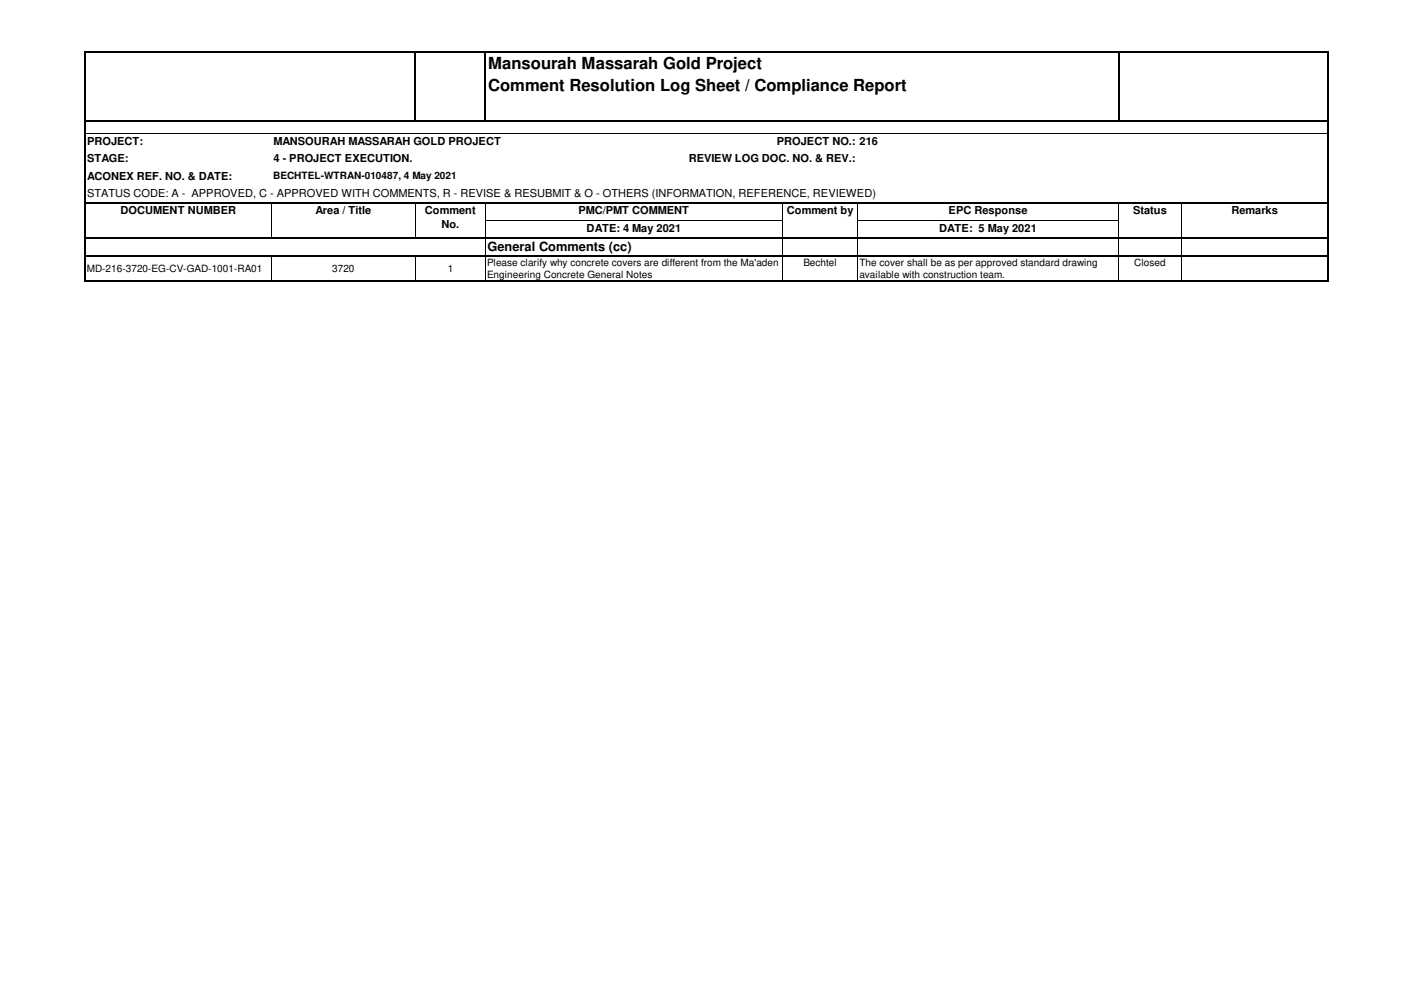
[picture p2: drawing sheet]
<svg xmlns="http://www.w3.org/2000/svg" width="297mm" height="210mm" viewBox="0 0 297 210" stroke-linecap="round" stroke-linejoin="round" font-family="sans-serif">
<defs><g id="words">
<g font-size="3.5">
<text x="103.2" y="14.5">Mansourah Massarah Gold Project</text>
<text x="103.2" y="19.3">Comment Resolution Log Sheet / Compliance Report</text>
</g>
<text font-size="2.7" x="103.1" y="53.1">General Comments (cc)</text>
<g font-size="2.3">
<text x="18.4" y="30.6">PROJECT:</text>
<text x="18.4" y="34.3">STAGE:</text>
<text x="57.9" y="34.3">4 - PROJECT EXECUTION.</text>
<text x="57.9" y="30.6">MANSOURAH MASSARAH GOLD PROJECT</text>
<text x="145.7" y="34.3">REVIEW LOG DOC. NO. &amp; REV.:</text>
<text x="164.3" y="30.6">PROJECT NO.: 216</text>
<text x="18.4" y="38">ACONEX REF. NO. &amp; DATE:</text>
<text x="18.4" y="41.7">STATUS CODE: A - APPROVED, C - APPROVED WITH COMMENTS, R - REVISE &amp; RESUBMIT &amp; O - OTHERS (INFORMATION, REFERENCE, REVIEWED)</text>
<text x="25.5" y="45.4">DOCUMENT NUMBER</text>
<text x="66.8" y="45.4">Area / Title</text>
<text x="89.9" y="45.4">Comment</text>
<text x="122.4" y="45.4">PMC/PMT COMMENT</text>
<text x="166.5" y="45.4">Comment by</text>
<text x="200.7" y="45.4">EPC Response</text>
<text x="239.7" y="45.4">Status</text>
<text x="260.5" y="45.4">Remarks</text>
<text x="93.4" y="48.3">No.</text>
<text x="124.1" y="49.1">DATE: 4 May 2021</text>
<text x="198.7" y="49.1">DATE: 5 May 2021</text>
</g>
<g font-size="2.1">
<text x="57.8" y="37.8">BECHTEL-WTRAN-010487, 4 May 2021</text>
<text x="18.4" y="57.5">MD-216-3720-EG-CV-GAD-1001-RA01</text>
<text x="70.3" y="57.5">3720</text>
<text x="94.7" y="57.5">1</text>
<text x="103" y="58.9">Engineering Concrete General Notes</text>
<text x="103" y="56.2">Please clarify why concrete covers are different from the Ma'aden</text>
<text x="170" y="56.2">Bechtel</text>
<text x="181.8" y="58.9">available with construction team.</text>
<text x="181.8" y="56.2">The cover shall be as per approved standard drawing</text>
<text x="240" y="56.2">Closed</text>
</g>
</g></defs>
<path d="M18 10.9v48.7M87.8 11.2v14.5M102.7 11.2v14.5M236.6 11.2v14.5M280.9 11.2v48.4M18.2 25.6h262.9M18.2 43.1h262.9M18.2 50.4h262.9M18.2 54.1h262.9M18.2 59.4h262.9" fill="none" stroke="#000" stroke-width=".34"/>
<g fill="none" stroke="#000" stroke-width=".21">
<path d="M18.2 28.3h262.6M57.4 43.2v7M57.4 54.3v5M87.8 43.2v7M87.8 54.3v5M102.7 43.2v7M102.7 50.6v3.3M102.7 54.3v5M102.7 46.7h62.9M165.6 43.2v7M165.6 50.6v3.3M165.6 54.3v5"/>
<path d="M181.4 43.2v7M181.4 50.6v3.3M181.4 54.3v5M181.5 46.7h55.2M236.6 43.2v7M236.6 50.6v3.3M236.6 54.3v5M249.9 43.2v7M249.9 50.6v3.3M249.9 54.3v5"/>
</g>
<path d="M18.2 11.1h262.9" fill="none" stroke="#000" stroke-width=".3"/>
<use href="#words"/>
</svg>
